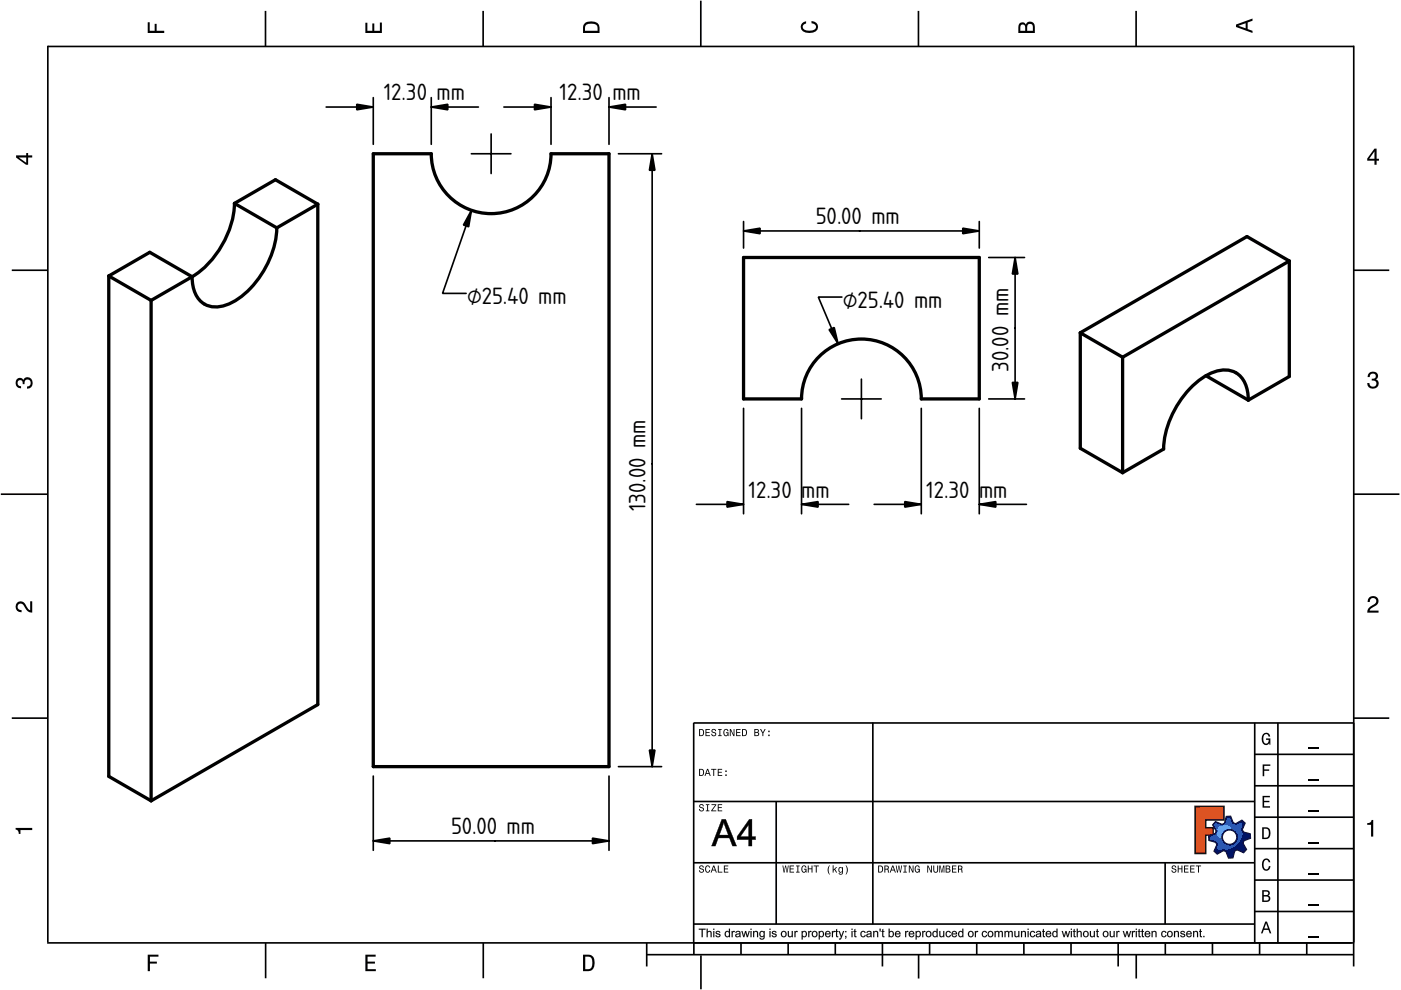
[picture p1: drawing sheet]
<svg xmlns="http://www.w3.org/2000/svg" width="297mm" height="210mm" viewBox="0 0 297 210" stroke-linecap="round" stroke-linejoin="round" font-family="sans-serif">
<defs><g id="words">
<g font-size="4.7">
<text x="81.4" y="21.3">12.30</text>
<text x="92.6" y="21.3">mm</text>
<text x="118.7" y="21.3">12.30</text>
<text x="129.8" y="21.3">mm</text>
<text x="173" y="47.6">50.00 mm</text>
<text x="99" y="64.5">⌀25.40 mm</text>
<text x="178.7" y="65.3">⌀25.40 mm</text>
<text x="213.8" y="78.9" transform="rotate(-90 213.8 78.9)">30.00 mm</text>
<text x="158.7" y="105.5">12.30 mm</text>
<text x="196.4" y="105.5">12.30 mm</text>
<text x="136.9" y="108.4" transform="rotate(-90 136.9 108.4)">130.00 mm</text>
<text x="95.6" y="176.9">50.00 mm</text>
</g>
</g></defs>
<g fill="none" stroke="#000" stroke-width=".35">
<path d="M10.1 9.7v190.1M10.1 9.9h277M56.3 2.3v7.5M102.4 2.3v7.5M148.6 .1v9.8M194.7 2.3v7.5M240.9 2.3v7.5M287 9.7v195.2M2.5 57.3h7.5M287.1 57.3h7.4M.2 104.8h10M287 104.8h9.7"/>
<path d="M2.5 152.3h7.5M147 153.3h140.1M147.1 153.3v49.1M185.1 153.2v42.8M266 159.9h21M266 153.3v46.7M270.9 153.3v46.7M287.1 152.3h7.4M147 169.9h119M164.6 169.9v26M266 179.9h21M266 173.3h21"/>
<path d="M266 166.6h21M10 199.9h277.1M56.3 199.9v7.5M102.5 199.9v7.5M137.1 199.9v5M147 195.9h119M147 182.9h119M157.1 199.9v2.5M167.1 199.9v2.5M177.1 199.9v2.5M187.1 199.9v5M197.1 199.9v2.5"/>
<path d="M207.1 199.9v2.5M217.1 199.9v2.5M227.1 199.9v2.5M237.1 199.9v5M247 182.9v13M247.1 199.9v2.5M257.1 199.9v2.5M266 193.3h21M266 186.6h21M267.1 199.9v2.5M277.1 199.9v2.5M137.1 202.4h150"/>
<path d="M148.6 202.6v7.2M194.8 202.4v5.1M240.9 202.4v5.1"/>
</g>
<g fill="#000">
<path d="M31.3 4.7h.4v1.8h1.1v-1.4h.4v1.4h1.6v.5h-3.5z" fill-rule="evenodd"/>
<path d="M77.5 4.8h.4v1.7h1v-1.5h.5v1.5h1.1v-1.7h.5v2.2h-3.5z" fill-rule="evenodd"/>
<path d="M124.1 4.9a2.19 2.19 0 0 0-.5 2.1h3.5v-1.2a1.42 1.42 0 0 0-1.7-1.3zM124.3 5.2a2.14 2.14 0 0 1 2.3 .3l.1 1h-2.7l.1-1z" fill-rule="evenodd"/>
<path d="M170.1 4.9l.8-.4v.5a.7 .7 0 0 0-.7 .5 .7 .7 0 0 0 .3 .8 1.69 1.69 0 0 0 2.5-.6 .9 .9 0 0 0-.9-.8v-.5a1.24 1.24 0 0 1 1.3 1.1 1.24 1.24 0 0 1-1 1.4 2.22 2.22 0 0 1-2.5-.7l-.1-.5z" fill-rule="evenodd"/>
<path d="M216.1 5l-.2 .8v1.2h3.5v-1.3a.98 .98 0 0 0-.7-1.1 .98 .98 0 0 0-1.2 .6 .84 .84 0 0 0-1.4-.2zM216.4 5.3a.54 .54 0 0 1 .7-.1 .54 .54 0 0 1 .3 .6v.7h-1.1zM217.9 5.2a.62 .62 0 0 1 .7-.1 .62 .62 0 0 1 .4 .6v.8h-1.2z" fill-rule="evenodd"/>
<path d="M262.1 5.2v.5l3.5 1.3v-.5l-1.1-.3v-1.4l1.1-.4v-.5zM262.6 5.5l1.5-.6v1.1z" fill-rule="evenodd"/>
<path d="M3.4 32.9v.5l2.1 1.5h.5v-1.5h.8v-.5h-.8v-.5h-.4v.5zM4 33.4h1.6v1.1z" fill-rule="evenodd"/>
<path d="M291.4 31.5l-1.5 2.1v.5h1.5v.8h.5v-.8h.5v-.4h-.5v-2.2zM291.4 32.1v1.6h-1.1z" fill-rule="evenodd"/>
<path d="M3.6 80.4a.86 .86 0 0 1 1.4 .1 1.06 1.06 0 0 1 1.2-.5 1.06 1.06 0 0 1 .7 1.2 1.1 1.1 0 0 1-1.2 1.2v-.4a.71 .71 0 0 0 .8-1 .71 .71 0 0 0-1.3-.1v.6h-.4a.61 .61 0 0 0-.3-.8 .61 .61 0 0 0-.8 .2 .61 .61 0 0 0 .2 .8l.6 .2v.4a1.15 1.15 0 0 1-1.2-.6 1.15 1.15 0 0 1 .3-1.3z" fill-rule="evenodd"/>
<path d="M290.3 79.1a1.08 1.08 0 0 1 1.3-.2 1.08 1.08 0 0 1 .5 1.3l-.4 .2a1.06 1.06 0 0 1 .6 1.3 1.06 1.06 0 0 1-1.2 .7 1.1 1.1 0 0 1-1.2-1.2h.4a.71 .71 0 0 0 1 .8 .71 .71 0 0 0 .1-1.3h-.6v-.4a.61 .61 0 0 0 .8-.3 .61 .61 0 0 0-.2-.8 .61 .61 0 0 0-.8 .2l-.2 .5h-.4z" fill-rule="evenodd"/>
<path d="M3.6 127.8a1.22 1.22 0 0 1 2 .7l.4 .6 .4 .3v-1.9h.4v2.4a1.8 1.8 0 0 1-1.7-1.4 .71 .71 0 0 0-.9-.5 .71 .71 0 0 0-.5 .8 .71 .71 0 0 0 .9 .6v.4a1.18 1.18 0 0 1-1.2-.6 1.18 1.18 0 0 1 .2-1.4z" fill-rule="evenodd"/>
<path d="M290.3 126.7a1.18 1.18 0 0 1 1.9 .3 1.18 1.18 0 0 1-1 1.7l-.5 .3-.3 .5h1.9v.4h-2.4a1.8 1.8 0 0 1 1.4-1.7 .71 .71 0 0 0 .5-.9 .71 .71 0 0 0-.9-.5 .71 .71 0 0 0-.5 .8h-.4z" fill-rule="evenodd"/>
<path d="M148.2 154.6v1.5h.5a.77 .77 0 0 0 .6-.8 .77 .77 0 0 0-.6-.7zM148.4 154.8a.58 .58 0 0 1 .7 .5 .58 .58 0 0 1-.7 .6zM149.6 154.6v1.5h.9v-.2h-.7v-.5h.6v-.2h-.6v-.4h.7v-.2zM151 154.7a.53 .53 0 0 0 0 .6 .53 .53 0 0 0 .6 .2 .32 .32 0 0 1-.3 .5 .32 .32 0 0 1-.3-.4h-.2a.5 .5 0 0 0 .7 .5 .5 .5 0 0 0 .1-.8l-.4-.1a.28 .28 0 0 1-.1-.4 .28 .28 0 0 1 .4-.1 .28 .28 0 0 1 .1 .3h.2a.51 .51 0 0 0-.3-.4 .51 .51 0 0 0-.5 .1zM152.3 154.6v.2h.2v1.1h-.2v.2h.7v-.2h-.3v-1.1h.3v-.2zM153.5 154.7a.81 .81 0 0 0 .5 1.4l.3-.2 .2 .2v-.8h-.6v.1h.4l-.2 .5a.6 .6 0 0 1-.5-.6 .6 .6 0 0 1 .4-.6l.2 .3h.2l-.1-.3a.53 .53 0 0 0-.8 0zM154.7 154.6v1.5h.2v-1.3l.6 1.3h.2v-1.5h-.2v1.2l-.5-1.2zM156.1 154.6v1.5h.9v-.2h-.7v-.5h.6v-.2h-.6v-.4h.7v-.2zM157.3 154.6v1.5h.5a.77 .77 0 0 0 .6-.8 .77 .77 0 0 0-.6-.7zM157.5 154.8a.58 .58 0 0 1 .7 .5 .58 .58 0 0 1-.7 .6zM159.9 154.6v1.5h.6a.42 .42 0 0 0 .5-.3 .42 .42 0 0 0-.3-.5l.2-.2-.1-.4zM160.1 154.8h.3a.23 .23 0 0 1 .3 .2 .23 .23 0 0 1-.3 .2h-.3zM160.1 155.4h.4a.26 .26 0 0 1 .3 .2 .26 .26 0 0 1-.3 .3h-.4zM161.1 154.6l.5 .9v.6h.2v-.6l.5-.9h-.2l-.4 .7-.3-.7zM162.9 155.8v.3h.3v-.3zM162.9 154.9v.3h.3v-.3z" fill-rule="evenodd"/>
<path d="M267.8 155.7a.85 .85 0 0 1 .9-.3 .85 .85 0 0 1 .6 .8h-.3l-.1-.3a.49 .49 0 0 0-.4-.3 .49 .49 0 0 0-.5 .3 1.2 1.2 0 0 0 .4 1.8 .66 .66 0 0 0 .6-.8h-.6v-.3h.9v1.3h-.1l-.1-.3-.3 .3a.85 .85 0 0 1-1.2-.7v-1.1z" fill-rule="evenodd"/>
<path d="M3.3 175.5h3.5v.5h-2.5v.8h-.3a.77 .77 0 0 0-.7-.9z" fill-rule="evenodd"/>
<path d="M148.4 170.6a.53 .53 0 0 0 0 .6 .53 .53 0 0 0 .6 .2 .32 .32 0 0 1-.3 .5 .32 .32 0 0 1-.3-.4h-.2a.5 .5 0 0 0 .7 .6 .5 .5 0 0 0 .1-.9l-.4-.1a.28 .28 0 0 1-.1-.4 .28 .28 0 0 1 .4-.1 .28 .28 0 0 1 .1 .4h.2a.51 .51 0 0 0-.3-.5 .51 .51 0 0 0-.5 .1zM149.7 170.5v.2h.2v1.1h-.2v.2h.7v-.2h-.3v-1.1h.3v-.2zM150.8 170.5v.2h.8l-.8 1.3h1.1v-.2h-.9l.9-1.3zM152.2 170.5v1.5h.9v-.2h-.7v-.5h.6v-.2h-.6v-.4h.7v-.2z" fill-rule="evenodd"/>
<path d="M148.2 163v1.5h.5a.77 .77 0 0 0 .6-.7 .77 .77 0 0 0-.6-.8zM148.4 163.2a.57 .57 0 0 1 .7 .6 .57 .57 0 0 1-.7 .5zM149.9 163l-.5 1.5h.2l.1-.4h.6l.2 .4h.2l-.6-1.5zM150 163.2l.3 .7h-.5zM150.8 163v.2h.4v1.3h.2v-1.3h.5v-.2zM152.2 163v1.5h.9v-.2h-.7v-.5h.6v-.2h-.6v-.4h.7v-.2zM153.8 164.2v.3h.3v-.3zM153.8 163.4v.3h.3v-.3z" fill-rule="evenodd"/>
<path d="M253.4 171h6.1v2.8h-3.9v1.7h1.6v1.5h-1.6v4h-2.2z" fill-rule="evenodd"/>
<path d="M257.7 174.3l-.5 .6 .7 1.3-.2 .6-1.4 .5v.9l1.5 .4 .3 .5-.7 1.4 .7 .5 1.3-.7 .6 .2 .5 1.4 .9-.1 .3-1.4 .6-.3 1.4 .6 .5-.6-.7-1.3 .2-.6 1.4-.5-.1-.9-1.4-.4-.3-.5 .6-1.4-.6-.6-1.3 .8-.6-.2-.5-1.4h-.9l-.4 1.5-.5 .2zM259.1 177.5a1.6 1.6 0 0 1 3.2 0 1.6 1.6 0 0 1-3.2 0z" fill-rule="evenodd"/>
<path d="M267.7 168.7h1.5v.3h-1.2v.8h1.1v.3h-1.1v.8h1.3v.3h-1.6z" fill-rule="evenodd"/>
<path d="M267.7 162.1h1.6v.3h-1.3v.7h1.1v.3h-1.1v1.2h-.3z" fill-rule="evenodd"/>
<path d="M267.6 175.4v2.5h.8a1.37 1.37 0 0 0 .7-2.2 1.56 1.56 0 0 0-1.5-.3zM267.9 175.7a.98 .98 0 0 1 1.2 .7 .98 .98 0 0 1-.7 1.2h-.5z" fill-rule="evenodd"/>
<path d="M289.9 174.5a.77 .77 0 0 0 .9-.6h.4v3.5h-.5v-2.5h-.8z" fill-rule="evenodd"/>
<path d="M148.4 183.6a.53 .53 0 0 0 0 .6 .53 .53 0 0 0 .6 .2 .32 .32 0 0 1-.3 .5 .32 .32 0 0 1-.3-.4h-.2a.5 .5 0 0 0 .7 .6 .5 .5 0 0 0 .1-.9l-.4-.1a.28 .28 0 0 1-.1-.4 .28 .28 0 0 1 .4-.1 .28 .28 0 0 1 .1 .4h.2a.51 .51 0 0 0-.3-.5 .51 .51 0 0 0-.5 .1zM149.6 183.7l-.1 .2a.67 .67 0 0 0 .1 .9 .67 .67 0 0 0 .8 .1l.2-.4h-.2l-.2 .3a.6 .6 0 0 1-.5-.5 .6 .6 0 0 1 .4-.6l.3 .3h.2l-.2-.4a.5 .5 0 0 0-.8 .1zM151.2 183.5l-.5 1.5h.2l.1-.4h.6l.2 .4h.2l-.6-1.5zM151.3 183.7l.3 .7h-.5zM152.2 183.5v1.5h1v-.2h-.8v-1.3zM153.5 183.5v1.5h.9v-.2h-.7v-.5h.6v-.2h-.6v-.4h.7v-.2z" fill-rule="evenodd"/>
<path d="M165.9 183.5l.3 1.5h.1l.3-1.3 .2 1.3h.2l.2-1.5h-.1l-.2 1.3-.2-1.3h-.2l-.2 1.3-.2-1.3zM167.4 183.5v1.5h1v-.2h-.8v-.5h.7v-.2h-.7v-.4h.7v-.2zM168.8 183.5v.2h.3v1.1h-.3v.2h.7v-.2h-.2v-1.1h.2v-.2zM170.1 183.7a.82 .82 0 0 0 .5 1.3l.3-.2 .1 .2v-.8h-.5v.2h.3l-.2 .4a.6 .6 0 0 1-.5-.5 .6 .6 0 0 1 .5-.6l.2 .3h.2l-.2-.4a.53 .53 0 0 0-.7 .1zM171.3 183.5v1.5h.2v-.7h.6v.7h.2v-1.5h-.2v.6h-.6v-.6zM172.5 183.5v.2h.5v1.3h.2v-1.3h.4v-.2zM175.8 183.5a1.35 1.35 0 0 0 .2 1.9 1.84 1.84 0 0 1 0-1.9zM176.5 183.5v1.5h.2v-.4l.2-.2 .4 .6h.2l-.4-.7 .4-.5h-.2l-.6 .6v-.9zM177.9 184a.59 .59 0 0 0-.2 .7 .59 .59 0 0 0 .7 .3l.1-.2a.31 .31 0 0 1-.1 .5 .31 .31 0 0 1-.4-.2h-.2a.47 .47 0 0 0 .5 .4 .47 .47 0 0 0 .4-.5v-1.2h-.2v.2l-.3-.2zM178 184.1l.1-.1a.42 .42 0 0 1 .4 .4 .42 .42 0 0 1-.4 .5l-.1-.3zM179.3 183.5a1.85 1.85 0 0 1 0 1.9 1.22 1.22 0 0 0 0-1.9z" fill-rule="evenodd"/>
<path d="M186.2 183.5v1.5h.5a.77 .77 0 0 0 .6-.7 .77 .77 0 0 0-.6-.8zM186.4 183.7a.58 .58 0 0 1 .6 .6 .58 .58 0 0 1-.6 .5zM187.5 183.5v1.5h.2v-.6a.45 .45 0 0 1 .5 .1 .45 .45 0 0 1 .1 .5h.2l-.2-.7a.42 .42 0 0 0 .1-.5 .42 .42 0 0 0-.4-.3zM187.7 183.7h.2a.26 .26 0 0 1 .4 .3 .26 .26 0 0 1-.4 .2h-.2zM189.2 183.5l-.6 1.5h.2l.2-.4h.6l.1 .4h.2l-.5-1.5zM189.3 183.7l.2 .7h-.4zM189.9 183.5l.3 1.5h.2l.2-1.3 .2 1.3h.2l.3-1.5h-.2l-.2 1.3-.2-1.3h-.2l-.2 1.3-.2-1.3zM191.5 183.5v.2h.3v1.1h-.3v.2h.8v-.2h-.3v-1.1h.3v-.2zM192.7 183.5v1.5h.2v-1.2l.5 1.2h.3v-1.5h-.2v1.2l-.6-1.2zM194.1 183.7a.81 .81 0 0 0 .5 1.3l.3-.2 .1 .2v-.8h-.5v.2h.3l-.2 .4a.6 .6 0 0 1-.5-.5 .6 .6 0 0 1 .5-.6l.2 .3h.2l-.2-.4a.53 .53 0 0 0-.7 .1zM196.6 183.5v1.5h.2v-1.2l.6 1.2h.2v-1.5h-.2v1.2l-.6-1.2zM197.9 183.5v.9a.52 .52 0 0 0 .5 .6 .52 .52 0 0 0 .5-.6v-.9h-.2v.9a.33 .33 0 0 1-.3 .5 .33 .33 0 0 1-.3-.5v-.9zM199.2 183.5v1.5h.1v-1.4l.3 1.4h.2l.3-1.4v1.4h.1v-1.5h-.2l-.3 1.3-.3-1.3zM200.5 183.5v1.5h.6a.42 .42 0 0 0 .4-.3 .42 .42 0 0 0-.2-.5l.2-.2-.1-.4zM200.7 183.7h.3a.23 .23 0 0 1 .3 .2 .23 .23 0 0 1-.3 .2h-.3zM200.7 184.3h.3a.26 .26 0 0 1 .3 .3 .26 .26 0 0 1-.3 .2h-.3zM201.8 183.5v1.5h1v-.2h-.8v-.5h.7v-.2h-.7v-.4h.8v-.2zM203.1 183.5v1.5h.2v-.6a.45 .45 0 0 1 .5 .1 .45 .45 0 0 1 .1 .5h.2l-.2-.7a.42 .42 0 0 0 .1-.5 .42 .42 0 0 0-.4-.3zM203.3 183.7h.3a.26 .26 0 0 1 .3 .3 .26 .26 0 0 1-.4 .2h-.2z" fill-rule="evenodd"/>
<path d="M248.5 183.6a.53 .53 0 0 0 0 .6 .53 .53 0 0 0 .6 .2 .32 .32 0 0 1-.2 .5 .32 .32 0 0 1-.3-.4h-.2a.5 .5 0 0 0 .6 .6 .5 .5 0 0 0 .2-.9l-.4-.1a.28 .28 0 0 1-.1-.4 .28 .28 0 0 1 .3-.1 .28 .28 0 0 1 .2 .4h.2a.51 .51 0 0 0-.3-.5 .51 .51 0 0 0-.6 .1zM249.7 183.5v1.5h.2v-.7h.6v.7h.2v-1.5h-.2v.6h-.6v-.6zM251 183.5v1.5h1v-.2h-.8v-.5h.7v-.2h-.7v-.4h.8v-.2zM252.3 183.5v1.5h1v-.2h-.8v-.5h.7v-.2h-.7v-.4h.8v-.2zM253.5 183.5v.2h.5v1.3h.2v-1.3h.5v-.2z" fill-rule="evenodd"/>
<path d="M268.3 195.4l-1 2.5h.4l.2-.7h1l.3 .7h.3l-.9-2.5zM268.4 195.8l.4 1.1h-.7z" fill-rule="evenodd"/>
<path d="M267.6 188.7v2.5h1a.7 .7 0 0 0 .7-.5 .7 .7 0 0 0-.4-.8 .61 .61 0 0 0 .3-.8 .61 .61 0 0 0-.7-.4zM267.9 189h.6a.38 .38 0 0 1 .4 .4 .38 .38 0 0 1-.5 .4h-.5zM267.9 190.1h.6a.44 .44 0 0 1 .5 .4 .44 .44 0 0 1-.5 .4h-.6z" fill-rule="evenodd"/>
<path d="M267.8 182.3a.85 .85 0 0 1 .9-.3 .85 .85 0 0 1 .6 .8h-.3l-.1-.2a.47 .47 0 0 0-.4-.3 .47 .47 0 0 0-.4 .3 1.21 1.21 0 0 0 .4 1.7 .64 .64 0 0 0 .5-.7h.4a.89 .89 0 0 1-.8 1 .89 .89 0 0 1-1-.7v-1.1z" fill-rule="evenodd"/>
<path d="M31.3 202.4h2.3v.4h-1.8v1.1h1.5v.4h-1.5v1.6h-.5z" fill-rule="evenodd"/>
<path d="M77.5 202.4h2.1v.4h-1.7v1.1h1.6v.4h-1.6v1.2h1.8v.4h-2.2z" fill-rule="evenodd"/>
<path d="M123.6 202.4v3.5h1.2a1.42 1.42 0 0 0 1.3-1.7 1.38 1.38 0 0 0-1.3-1.8zM124.1 202.8l1 .1a1.89 1.89 0 0 1 0 2.5l-1 .1z" fill-rule="evenodd"/>
</g>
<path d="M277.3 158.6h2.2M277.3 178.6h2.2M277.3 172h2.2M277.3 165.3h2.2M277.3 198.6h2.2M277.3 192h2.2M277.3 185.3h2.2" fill="none" stroke="#000" stroke-width=".25"/>
<g fill="#000">
<path d="M153 173.7h.9l2.3 5.7h-.9l-.6-1.7h-2.4l-.6 1.7h-.9zM153 173.7l-2.1 5.7h.8l.6-1.8h2.4l.6 1.8h.9l-2.3-5.7zM153.4 174.3l-.1 .8-.8 2h1.9zM153.4 174.3l1.1 2.8h-2.1zM158.8 173.7h.7l-.1 3.7 .8-.1v.8l-.8-.1 .1 1.4h-.8v-1.4l-2.5 .1v-.7zM158.9 173.7l-2.6 3.7v.6h2.5l-.1 1.4h.7v-1.4h.8v-.6h-.8v-3.7zM158.7 174.8l-1.7 2.6h1.7zM158.8 174.7v2.7h-1.9z"/>
<path d="M153 173.7h.9l2.3 5.7h-.9l-.6-1.7h-2.4l-.6 1.7h-.8zM153.4 174.3l-.9 2.8h1.9zM158.9 173.7h.5v3.7h.8v.6h-.8v1.4h-.7v-1.4h-2.4v-.6zM158.7 174.8l-1.7 2.6h1.7z"/>
<path d="M148.2 196.9h1.4v.2h-.6v1.6h-.3l.1-1.6h-.6zM148.2 196.9v.2h.6v1.6h.2v-1.6h.6v-.2zM149.8 196.9h.3l-.1 .6a.47 .47 0 0 1 .6-.1 .47 .47 0 0 1 .3 .5v.8h-.3v-.8a.3 .3 0 0 0-.3-.3 .3 .3 0 0 0-.2 .4v.7h-.3zM149.8 196.9v1.8h.2v-.7a.33 .33 0 0 1 .3-.4 .33 .33 0 0 1 .4 .3v.8h.2v-.8a.45 .45 0 0 0-.3-.5 .45 .45 0 0 0-.6 .2v-.7zM151.2 196.9h.3v.3h-.3zM151.2 196.9v.3h.2v-.3zM151.2 197.4h.3v1.3h-.3zM151.2 197.4v1.3h.2v-1.3zM151.8 197.5l.2-.1a.47 .47 0 0 1 .7 .3l-.2 .1a.26 .26 0 0 0-.3-.3 .26 .26 0 0 0-.2 .3l.2 .1a.46 .46 0 0 1 .6 .6 .46 .46 0 0 1-.8 .2l-.3-.4h.2a.33 .33 0 0 0 .3 .2 .33 .33 0 0 0 .3-.2v-.1a.53 .53 0 0 1-.6-.1 .53 .53 0 0 1-.1-.6zM151.8 197.5a.39 .39 0 0 0 0 .5 .39 .39 0 0 0 .5 .1l.2 .2a.32 .32 0 0 1-.3 .3 .32 .32 0 0 1-.3-.3h-.2a.53 .53 0 0 0 .6 .4 .53 .53 0 0 0 .4-.5l-.8-.4a.29 .29 0 0 1 .3-.3 .29 .29 0 0 1 .3 .3l.2-.1a.55 .55 0 0 0-.9-.2zM153.8 197.5a.47 .47 0 0 1 .8 0l-.1-.6h.3v1.8h-.2v-.2a.63 .63 0 0 1-.9-.1 .63 .63 0 0 1 .1-.9zM153.8 197.6a.6 .6 0 0 0-.1 .8 .6 .6 0 0 0 .9 .1v.2h.2v-1.8h-.2v.7a.47 .47 0 0 0-.8 0zM154 197.7l-.1 .6 .2 .2a.43 .43 0 0 0 .5-.5 .43 .43 0 0 0-.6-.3zM154 197.7l.1-.1a.48 .48 0 0 1 .5 .4 .48 .48 0 0 1-.5 .5l-.2-.2zM155.1 197.4h.2v.2l.2-.2h.3v.3l-.4 .1v.9h-.3zM155.1 197.4v1.3h.2v-.7a.29 .29 0 0 1 .1-.3 .29 .29 0 0 1 .3-.1l.1-.2h-.3l-.2 .2v-.2zM156 197.5a.55 .55 0 0 1 .6-.2 .55 .55 0 0 1 .4 .6l.1 .8h-.3v-.2a.45 .45 0 0 1-.7 .2 .45 .45 0 0 1 .1-.7l.6-.1a.32 .32 0 0 0-.3-.3 .32 .32 0 0 0-.4 .2h-.2zM156 197.6l-.1 .2h.2a.35 .35 0 0 1 .6-.2l.1 .3-.6 .1a.4 .4 0 0 0-.3 .6 .4 .4 0 0 0 .7 .1l.2-.2v.2h.3l-.1-1a.6 .6 0 0 0-1-.1zM156.2 198.2h-.1a.29 .29 0 0 0 .3 .4 .29 .29 0 0 0 .3-.3l.1-.3zM156.2 198.2l.6-.2a.35 .35 0 0 1-.2 .5 .35 .35 0 0 1-.5-.3zM157.2 197.4h.2l.3 1 .3-1h.2l.3 1 .2-1h.3l-.4 1.3h-.3l-.2-1-.3 1h-.2zM157.2 197.4l.4 1.3h.2l.3-1 .2 1h.3l.4-1.3h-.2l-.3 1-.3-1h-.2l-.3 1-.3-1zM159.1 196.9h.3v.3h-.3zM159.1 196.9v.3h.2v-.3zM159.1 197.4h.3v1.3h-.3zM159.1 197.4v1.3h.2v-1.3zM159.7 197.4h.2v.2a.47 .47 0 0 1 .5-.2 .47 .47 0 0 1 .3 .5v.8h-.2v-.8a.29 .29 0 0 0-.2-.3 .29 .29 0 0 0-.4 .2v.9h-.2zM159.7 197.4v1.3h.2v-.9a.31 .31 0 0 1 .4-.3 .31 .31 0 0 1 .2 .4v.8h.2v-1a.46 .46 0 0 0-.4-.3 .46 .46 0 0 0-.4 .2v-.2zM161.1 197.6l.4-.2 .4 .2v-.2h.2v1.1a.58 .58 0 0 1-.4 .7 .58 .58 0 0 1-.7-.4h.2a.34 .34 0 0 0 .4 .2 .34 .34 0 0 0 .3-.2v-.3a.63 .63 0 0 1-.9-.1 .63 .63 0 0 1 .1-.8zM161.1 197.6a.6 .6 0 0 0 0 .8 .6 .6 0 0 0 .8 .1 .4 .4 0 0 1-.1 .5 .4 .4 0 0 1-.5 0l-.3-.2a.56 .56 0 0 0 .7 .4 .56 .56 0 0 0 .4-.7v-1.1h-.2v.2l-.4-.2zM161.3 197.7v.7a.4 .4 0 0 0 .6-.4 .4 .4 0 0 0-.6-.3zM161.3 197.7a.42 .42 0 0 1 .6 .3 .42 .42 0 0 1-.6 .4zM163.1 196.9h.3v.3h-.3zM163.1 196.9v.3h.3v-.3zM163.1 197.4h.3v1.3h-.3zM163.1 197.4v1.3h.3v-1.3zM163.7 197.5l.2-.1a.47 .47 0 0 1 .7 .3l-.2 .1a.26 .26 0 0 0-.3-.3 .26 .26 0 0 0-.2 .3l.3 .1a.46 .46 0 0 1 .5 .6 .46 .46 0 0 1-.8 .2l-.3-.4h.2a.33 .33 0 0 0 .3 .2 .33 .33 0 0 0 .3-.2v-.1a.53 .53 0 0 1-.6-.1 .53 .53 0 0 1-.1-.6zM163.7 197.5a.39 .39 0 0 0 0 .5 .39 .39 0 0 0 .5 .1l.3 .2a.32 .32 0 0 1-.4 .3 .32 .32 0 0 1-.3-.3h-.2a.53 .53 0 0 0 .6 .4 .53 .53 0 0 0 .5-.5l-.8-.4a.29 .29 0 0 1 .2-.3 .29 .29 0 0 1 .3 .3l.2-.1a.55 .55 0 0 0-.9-.2zM165.5 198a.7 .7 0 0 1 1.4 0 .7 .7 0 0 1-1.4 0zM165.6 198a.65 .65 0 0 0 1.3 0 .65 .65 0 0 0-1.3 0zM165.9 197.7a.45 .45 0 0 0-.1 .6 .45 .45 0 0 0 .6 .1 .45 .45 0 0 0 .1-.6 .45 .45 0 0 0-.6-.1zM165.9 197.7a.45 .45 0 0 1 .7 .3 .45 .45 0 0 1-.7 .4l-.1-.4zM167 197.4h.3v.9a.31 .31 0 0 0 .4 .2 .31 .31 0 0 0 .2-.4v-.7h.2v1.3h-.2v-.2a.47 .47 0 0 1-.5 .2 .47 .47 0 0 1-.4-.3zM167 197.4l.1 .8a.45 .45 0 0 0 .3 .5 .45 .45 0 0 0 .5-.2v.2h.2v-1.3h-.2v.7a.34 .34 0 0 1-.3 .5 .34 .34 0 0 1-.4-.5l.1-.7zM168.4 197.4h.3l-.1 .2 .2-.2h.4l-.1 .3-.4 .1v.9h-.3zM168.4 197.4v1.3h.3l-.1-.7a.29 .29 0 0 1 .1-.3 .29 .29 0 0 1 .4-.1v-.2h-.3l-.2 .2v-.2zM170 197.4h.2v.2a.48 .48 0 0 1 .4-.2 .48 .48 0 0 1 .4 .3 .62 .62 0 0 1 0 .8 .62 .62 0 0 1-.8 .1v.6h-.2zM170 197.4v1.8h.2v-.7a.58 .58 0 0 0 .9-.4 .58 .58 0 0 0-.9-.5v-.2zM170.3 197.7l-.1 .6 .2 .2a.46 .46 0 0 0 .5-.5 .46 .46 0 0 0-.5-.4zM170.3 197.7l.1-.1a.45 .45 0 0 1 .5 .5 .45 .45 0 0 1-.6 .3l-.1-.3zM171.4 197.4h.2v.2l.2-.2h.3l-.1 .3-.4 .1v.9h-.2zM171.4 197.4v1.3h.2v-.7a.29 .29 0 0 1 0-.3 .29 .29 0 0 1 .4-.1l.1-.2h-.3l-.2 .2v-.2zM172.1 198a.67 .67 0 0 1 1.3 0 .67 .67 0 0 1-1.3 0zM172.1 198a.65 .65 0 0 0 1.3 0 .65 .65 0 0 0-1.3 0zM172.5 197.7a.45 .45 0 0 0-.1 .6 .45 .45 0 0 0 .6 .1 .45 .45 0 0 0 .1-.6 .45 .45 0 0 0-.6-.1zM172.4 197.7a.45 .45 0 0 1 .7 .3 .45 .45 0 0 1-.7 .4l-.1-.4zM173.6 197.4h.2v.2a.48 .48 0 0 1 .5-.2 .48 .48 0 0 1 .4 .3 .62 .62 0 0 1-.1 .8 .62 .62 0 0 1-.8 .1v.6h-.2zM173.6 197.4v1.8h.2v-.7a.58 .58 0 0 0 .9-.4 .58 .58 0 0 0-.9-.5v-.2zM173.9 197.7l-.1 .6 .2 .2a.46 .46 0 0 0 .5-.5 .46 .46 0 0 0-.5-.4zM173.9 197.7l.1-.1a.45 .45 0 0 1 .5 .5 .45 .45 0 0 1-.6 .3l-.1-.3zM175.1 197.5a.61 .61 0 0 1 .7-.1 .61 .61 0 0 1 .3 .7h-.9a.37 .37 0 0 0 .2 .4 .37 .37 0 0 0 .5-.2h.2a.67 .67 0 0 1-1 .3 .67 .67 0 0 1 0-1.1zM175.1 197.6a.65 .65 0 0 0 0 1 .65 .65 0 0 0 1-.3h-.2a.38 .38 0 0 1-.5 .2 .38 .38 0 0 1-.3-.4h1a.59 .59 0 0 0-.3-.6 .59 .59 0 0 0-.7 .1zM175.3 197.7l-.1 .2h.7l-.2-.3zM175.3 197.6h.4l.2 .3h-.8zM176.4 197.4h.2v.2l.2-.2h.3l-.1 .3-.4 .1v.9h-.2zM176.4 197.4v1.3h.2v-.7a.29 .29 0 0 1 .1-.3 .29 .29 0 0 1 .3-.1l.1-.2h-.3l-.2 .2v-.2zM177.2 197.1l.3-.2v.5h.2v.2h-.2v.8l.2 .1v.2a.34 .34 0 0 1-.3 0 .34 .34 0 0 1-.2-.4l.1-.7h-.2v-.2h.2zM177.3 197.1v.3h-.2v.2h.2v.7a.31 .31 0 0 0 .1 .4 .31 .31 0 0 0 .3 0l-.2-.4v-.7h.2v-.2h-.2v-.5zM177.8 197.4h.2l.4 1 .3-1h.3l-.6 1.5-.3 .3h-.2v-.2h.2l.2-.3zM177.8 197.4l.5 1.3-.2 .3h-.2v.2a.44 .44 0 0 0 .6-.5l.5-1.3h-.2l-.4 1.1-.4-1.1zM179.2 197.4h.3v.3h-.3zM179.2 197.4v.2h.2v-.2zM179.2 198.4h.3l-.1 .4-.2 .3 .1-.4h-.1zM179.2 198.4v.3h.1l-.1 .3 .2-.6zM180.5 196.9h.3v.3h-.3zM180.5 196.9v.3h.3v-.3zM180.5 197.4h.3v1.3h-.3zM180.5 197.4v1.3h.3v-1.3zM181.1 197.1l.3-.2-.1 .5h.3v.2h-.3l.1 .8 .2 .1v.2a.34 .34 0 0 1-.4 0 .34 .34 0 0 1-.1-.4v-.7h-.1v-.2h.1zM181.1 197.1v.3h-.1v.2h.1v.7a.31 .31 0 0 0 .1 .4 .31 .31 0 0 0 .4 0l-.3-.4v-.7h.3v-.2h-.3v-.5zM182.6 197.5a.56 .56 0 0 1 .5-.1 .56 .56 0 0 1 .4 .4h-.2a.32 .32 0 0 0-.3-.2 .32 .32 0 0 0-.3 .2v.5a.32 .32 0 0 0 .3 .2 .32 .32 0 0 0 .3-.3h.2a.57 .57 0 0 1-.5 .5 .57 .57 0 0 1-.6-.4zM182.6 197.6a.62 .62 0 0 0 0 1 .62 .62 0 0 0 .9-.4h-.2a.34 .34 0 0 1-.3 .4 .34 .34 0 0 1-.3-.3v-.5a.33 .33 0 0 1 .3-.3 .33 .33 0 0 1 .3 .3h.2a.55 .55 0 0 0-.9-.2zM183.8 197.5a.55 .55 0 0 1 .6-.2 .55 .55 0 0 1 .4 .6l.1 .8h-.3v-.2a.45 .45 0 0 1-.8 .2 .45 .45 0 0 1 .2-.7l.6-.1a.32 .32 0 0 0-.3-.3 .32 .32 0 0 0-.4 .2h-.2zM183.8 197.6l-.1 .2h.2a.35 .35 0 0 1 .6-.2l.1 .3-.6 .1a.4 .4 0 0 0-.3 .6 .4 .4 0 0 0 .6 .1l.3-.2v.2h.3l-.1-1a.6 .6 0 0 0-1-.1zM184 198.2h-.1a.29 .29 0 0 0 .3 .4 .29 .29 0 0 0 .3-.3l.1-.3zM184 198.2l.6-.2a.35 .35 0 0 1-.2 .5 .35 .35 0 0 1-.5-.3zM185.1 197.4h.2v.2a.47 .47 0 0 1 .6-.2 .47 .47 0 0 1 .3 .5v.8h-.2v-.8a.29 .29 0 0 0-.3-.3 .29 .29 0 0 0-.3 .2v.9h-.3zM185.1 197.4v1.3h.3v-.9a.31 .31 0 0 1 .3-.3 .31 .31 0 0 1 .3 .4v.8h.2v-1a.46 .46 0 0 0-.4-.3 .46 .46 0 0 0-.5 .2v-.2zM186.5 196.9h.2v.7h-.2zM186.5 196.9v.6h.2v-.6zM187 197.1l.3-.2v.5h.2v.2h-.2v.8l.2 .1v.2a.34 .34 0 0 1-.4 0 .34 .34 0 0 1-.1-.4l.1-.7h-.2v-.2h.2zM187.1 197.1v.3h-.2v.2h.2v.7a.31 .31 0 0 0 .1 .4 .31 .31 0 0 0 .3 0l-.2-.4v-.7h.2v-.2h-.2v-.5zM188.4 196.9h.2v.6a.61 .61 0 0 1 1 .6 .61 .61 0 0 1-1 .4v.2h-.2zM188.4 196.9v1.8h.2v-.2a.57 .57 0 0 0 .8-.1 .57 .57 0 0 0 0-.7 .57 .57 0 0 0-.8-.1v-.7zM188.7 197.7a.43 .43 0 0 0-.1 .6 .43 .43 0 0 0 .6 .1v-.7l-.2-.1zM188.7 197.7a.42 .42 0 0 1 .6 .4 .42 .42 0 0 1-.6 .3zM189.9 197.5a.61 .61 0 0 1 .7-.1 .61 .61 0 0 1 .3 .7h-.9a.37 .37 0 0 0 .3 .4 .37 .37 0 0 0 .4-.2h.2a.67 .67 0 0 1-1 .3 .67 .67 0 0 1 0-1.1zM189.9 197.6a.65 .65 0 0 0 0 1 .65 .65 0 0 0 1-.3h-.2a.38 .38 0 0 1-.5 .2 .38 .38 0 0 1-.2-.4h.9a.59 .59 0 0 0-.3-.6 .59 .59 0 0 0-.7 .1zM190.1 197.7l-.1 .2h.7l-.2-.3zM190.1 197.6h.4l.2 .3h-.7zM191.9 197.4h.2v.2l.2-.2h.3l-.1 .3-.3 .1-.1 .9h-.2zM191.9 197.4v1.3h.2v-.7a.29 .29 0 0 1 .1-.3 .29 .29 0 0 1 .3-.1l.1-.2h-.3l-.2 .2v-.2zM192.8 197.5a.61 .61 0 0 1 .8-.1 .61 .61 0 0 1 .3 .7h-1a.37 .37 0 0 0 .3 .4 .37 .37 0 0 0 .4-.2h.3a.67 .67 0 0 1-1.1 .3 .67 .67 0 0 1 0-1.1zM192.8 197.6a.65 .65 0 0 0 .1 1 .65 .65 0 0 0 .9-.3h-.2a.38 .38 0 0 1-.4 .2 .38 .38 0 0 1-.3-.4h.9a.59 .59 0 0 0-.3-.6 .59 .59 0 0 0-.7 .1zM193 197.7l-.1 .2h.7l-.2-.3zM193 197.6h.4l.2 .3h-.7zM194.1 197.4h.2v.2a.48 .48 0 0 1 .5-.2 .48 .48 0 0 1 .4 .3 .62 .62 0 0 1 0 .8 .62 .62 0 0 1-.9 .1l.1 .6h-.3zM194.1 197.4v1.8h.3l-.1-.7a.58 .58 0 0 0 1-.4 .58 .58 0 0 0-1-.5v-.2zM194.4 197.7v.6l.1 .2a.46 .46 0 0 0 .5-.5 .46 .46 0 0 0-.4-.4zM194.4 197.7l.1-.1a.45 .45 0 0 1 .5 .5 .45 .45 0 0 1-.6 .3l-.1-.3zM195.5 197.4h.2v.2l.2-.2h.3v.3l-.4 .1v.9h-.3zM195.5 197.4v1.3h.2v-.7a.29 .29 0 0 1 .1-.3 .29 .29 0 0 1 .4-.1v-.2h-.3l-.2 .2v-.2zM196.3 198a.67 .67 0 0 1 1.3 0 .67 .67 0 0 1-1.3 0zM196.3 198a.65 .65 0 0 0 1.3 0 .65 .65 0 0 0-1.3 0zM196.6 197.7a.45 .45 0 0 0-.1 .6 .45 .45 0 0 0 .6 .1 .45 .45 0 0 0 .1-.6 .45 .45 0 0 0-.6-.1zM196.6 197.7a.45 .45 0 0 1 .7 .3 .45 .45 0 0 1-.7 .4l-.1-.4zM197.8 197.5a.47 .47 0 0 1 .8 0v-.6h.2v1.8h-.2v-.2a.63 .63 0 0 1-.9-.1 .63 .63 0 0 1 .1-.9zM197.8 197.6a.6 .6 0 0 0-.1 .8 .6 .6 0 0 0 .9 .1v.2h.2v-1.8h-.2v.7a.47 .47 0 0 0-.8 0zM198 197.7l-.1 .6 .2 .2a.43 .43 0 0 0 .5-.5 .43 .43 0 0 0-.6-.3zM198 197.7l.1-.1a.48 .48 0 0 1 .5 .4 .48 .48 0 0 1-.5 .5l-.2-.2zM199.1 197.4h.3v.9a.31 .31 0 0 0 .4 .2 .31 .31 0 0 0 .2-.4v-.7h.2v1.3h-.2v-.2a.47 .47 0 0 1-.5 .2 .47 .47 0 0 1-.3-.3zM199.1 197.4l.1 .8a.45 .45 0 0 0 .3 .5 .45 .45 0 0 0 .5-.2v.2h.2v-1.3h-.2v.7a.34 .34 0 0 1-.3 .5 .34 .34 0 0 1-.3-.5v-.7zM200.6 197.5a.56 .56 0 0 1 .6-.1 .56 .56 0 0 1 .4 .4h-.2a.32 .32 0 0 0-.3-.2 .32 .32 0 0 0-.3 .2l-.1 .5a.32 .32 0 0 0 .4 .2 .32 .32 0 0 0 .3-.3h.2a.57 .57 0 0 1-.5 .5 .57 .57 0 0 1-.6-.4zM200.7 197.6a.62 .62 0 0 0 0 1 .62 .62 0 0 0 .9-.4h-.2a.34 .34 0 0 1-.3 .4 .34 .34 0 0 1-.4-.3v-.5a.33 .33 0 0 1 .4-.3 .33 .33 0 0 1 .3 .3h.2a.55 .55 0 0 0-.9-.2zM201.9 197.5a.61 .61 0 0 1 .7-.1 .61 .61 0 0 1 .3 .7h-.9a.37 .37 0 0 0 .3 .4 .37 .37 0 0 0 .4-.2h.2a.67 .67 0 0 1-1 .3 .67 .67 0 0 1 0-1.1zM201.9 197.6a.65 .65 0 0 0 0 1 .65 .65 0 0 0 1-.3h-.2a.38 .38 0 0 1-.5 .2 .38 .38 0 0 1-.2-.4h.9a.59 .59 0 0 0-.3-.6 .59 .59 0 0 0-.7 .1zM202.1 197.7l-.1 .2h.7l-.2-.3zM202.1 197.6h.4l.2 .3h-.7zM203.3 197.5a.47 .47 0 0 1 .7 0v-.6h.3v1.8h-.3l.1-.2a.63 .63 0 0 1-.9-.1 .63 .63 0 0 1 .1-.9zM203.3 197.6a.6 .6 0 0 0-.1 .8 .6 .6 0 0 0 .9 .1l-.1 .2h.2v-1.8h-.2v.7a.47 .47 0 0 0-.7 0zM203.5 197.7l-.1 .6 .2 .2a.43 .43 0 0 0 .4-.5 .43 .43 0 0 0-.5-.3zM203.4 197.7l.2-.1a.48 .48 0 0 1 .5 .4 .48 .48 0 0 1-.5 .5l-.2-.2zM205.2 198a.67 .67 0 0 1 1.3 0 .67 .67 0 0 1-1.3 0zM205.2 198a.65 .65 0 0 0 1.3 0 .65 .65 0 0 0-1.3 0zM205.6 197.7a.45 .45 0 0 0-.1 .6 .45 .45 0 0 0 .6 .1 .45 .45 0 0 0 .1-.6 .45 .45 0 0 0-.6-.1zM205.5 197.7a.45 .45 0 0 1 .7 .3 .45 .45 0 0 1-.7 .4l-.1-.4zM206.7 197.4h.2v.2l.2-.2h.3l-.1 .3-.3 .1-.1 .9h-.2zM206.7 197.4v1.3h.2v-.7a.29 .29 0 0 1 .1-.3 .29 .29 0 0 1 .3-.1l.1-.2h-.3l-.2 .2v-.2zM208.3 197.5a.56 .56 0 0 1 .6-.1 .56 .56 0 0 1 .4 .4h-.2a.32 .32 0 0 0-.4-.2 .32 .32 0 0 0-.3 .2v.5a.32 .32 0 0 0 .4 .2 .32 .32 0 0 0 .3-.3h.2a.57 .57 0 0 1-.6 .5 .57 .57 0 0 1-.5-.4zM208.3 197.6a.62 .62 0 0 0 0 1 .62 .62 0 0 0 1-.4h-.2a.34 .34 0 0 1-.3 .4 .34 .34 0 0 1-.4-.3v-.5a.33 .33 0 0 1 .3-.3 .33 .33 0 0 1 .4 .3h.2a.55 .55 0 0 0-1-.2zM209.4 198a.67 .67 0 0 1 1.3 0 .67 .67 0 0 1-1.3 0zM209.4 198a.65 .65 0 0 0 1.3 0 .65 .65 0 0 0-1.3 0zM209.7 197.7a.45 .45 0 0 0-.1 .6 .45 .45 0 0 0 .7 .1 .45 .45 0 0 0 .1-.6 .45 .45 0 0 0-.7-.1zM209.7 197.7a.45 .45 0 0 1 .7 .3 .45 .45 0 0 1-.7 .4l-.1-.4zM210.9 197.4h.2v.2a.44 .44 0 0 1 .7 0 .43 .43 0 0 1 .5-.2 .43 .43 0 0 1 .3 .4v.9h-.2v-.8a.26 .26 0 0 0-.2-.3 .26 .26 0 0 0-.3 .2v.9h-.3v-.8a.29 .29 0 0 0-.3-.3 .29 .29 0 0 0-.2 .4v.7h-.2zM210.9 197.4v1.3h.2v-.7a.31 .31 0 0 1 .2-.4 .31 .31 0 0 1 .4 .3l-.1 .8h.3v-.9a.28 .28 0 0 1 .3-.3 .28 .28 0 0 1 .2 .4v.8h.2v-.9a.41 .41 0 0 0-.3-.4 .41 .41 0 0 0-.5 .2 .43 .43 0 0 0-.4-.2 .43 .43 0 0 0-.3 .2v-.2zM213 197.4h.2v.2a.44 .44 0 0 1 .7 0 .43 .43 0 0 1 .5-.2 .43 .43 0 0 1 .3 .4v.9h-.2v-.8a.26 .26 0 0 0-.2-.3 .26 .26 0 0 0-.3 .2v.9h-.3v-.8a.29 .29 0 0 0-.3-.3 .29 .29 0 0 0-.2 .4v.7h-.2zM213 197.4v1.3h.2v-.7a.31 .31 0 0 1 .2-.4 .31 .31 0 0 1 .4 .3l-.1 .8h.3v-.9a.28 .28 0 0 1 .3-.3 .28 .28 0 0 1 .2 .4v.8h.2v-.9a.41 .41 0 0 0-.3-.4 .41 .41 0 0 0-.5 .2 .43 .43 0 0 0-.4-.2 .43 .43 0 0 0-.3 .2v-.2zM215.1 197.4h.2v.9a.31 .31 0 0 0 .4 .2 .31 .31 0 0 0 .2-.4v-.7h.2v1.3h-.2v-.2a.47 .47 0 0 1-.4 .2 .47 .47 0 0 1-.4-.3zM215.1 197.4v.8a.45 .45 0 0 0 .3 .5 .45 .45 0 0 0 .5-.2v.2h.2v-1.3h-.2v.7a.34 .34 0 0 1-.3 .5 .34 .34 0 0 1-.3-.5v-.7zM216.5 197.4h.2v.2a.47 .47 0 0 1 .5-.2 .47 .47 0 0 1 .3 .5v.8h-.2v-.8a.29 .29 0 0 0-.2-.3 .29 .29 0 0 0-.4 .2v.9h-.2zM216.5 197.4v1.3h.2v-.9a.31 .31 0 0 1 .4-.3 .31 .31 0 0 1 .2 .4v.8h.2v-1a.46 .46 0 0 0-.4-.3 .46 .46 0 0 0-.4 .2v-.2zM217.9 196.9h.2v.3h-.2zM217.9 196.9v.3h.2v-.3zM217.9 197.4h.2v1.3h-.2zM217.9 197.4v1.3h.2v-1.3zM218.5 197.5a.56 .56 0 0 1 .6-.1 .56 .56 0 0 1 .4 .4h-.2a.32 .32 0 0 0-.4-.2 .32 .32 0 0 0-.3 .2v.5a.32 .32 0 0 0 .4 .2 .32 .32 0 0 0 .3-.3h.2a.57 .57 0 0 1-.6 .5 .57 .57 0 0 1-.5-.4zM218.5 197.6a.62 .62 0 0 0 0 1 .62 .62 0 0 0 1-.4h-.2a.34 .34 0 0 1-.3 .4 .34 .34 0 0 1-.4-.3v-.5a.33 .33 0 0 1 .3-.3 .33 .33 0 0 1 .3 .3h.3a.55 .55 0 0 0-1-.2zM219.7 197.5a.55 .55 0 0 1 .7-.2 .55 .55 0 0 1 .3 .6l.1 .8h-.2l-.1-.2a.45 .45 0 0 1-.7 .2 .45 .45 0 0 1 .1-.7l.6-.1a.32 .32 0 0 0-.3-.3 .32 .32 0 0 0-.4 .2h-.2zM219.7 197.6l-.1 .2h.2a.35 .35 0 0 1 .6-.2l.1 .3-.6 .1a.4 .4 0 0 0-.2 .6 .4 .4 0 0 0 .6 .1l.2-.2 .1 .2h.2l-.1-1a.6 .6 0 0 0-1-.1zM219.9 198.2a.29 .29 0 0 0 .2 .4 .29 .29 0 0 0 .4-.3v-.3zM219.9 198.2l.6-.2a.35 .35 0 0 1-.2 .5 .35 .35 0 0 1-.4-.3zM221.1 197.1l.2-.2v.5h.3v.2h-.3l.1 .8 .2 .1v.2a.34 .34 0 0 1-.4 0 .34 .34 0 0 1-.1-.4v-.7h-.2v-.2h.2zM221.1 197.1v.3h-.2v.2h.2v.7a.31 .31 0 0 0 .1 .4 .31 .31 0 0 0 .4 0l-.3-.4v-.7h.2v-.2h-.2v-.5zM221.9 197.5a.61 .61 0 0 1 .7-.1 .61 .61 0 0 1 .3 .7h-1a.37 .37 0 0 0 .3 .4 .37 .37 0 0 0 .5-.2h.2a.67 .67 0 0 1-1 .3 .67 .67 0 0 1 0-1.1zM221.9 197.6a.65 .65 0 0 0 0 1 .65 .65 0 0 0 1-.3h-.2a.38 .38 0 0 1-.5 .2 .38 .38 0 0 1-.3-.4h1a.59 .59 0 0 0-.3-.6 .59 .59 0 0 0-.7 .1zM222.1 197.7l-.2 .2h.8l-.2-.3zM222 197.6h.5l.2 .3h-.8zM223.2 197.5a.47 .47 0 0 1 .8 0v-.6h.2v1.8h-.2v-.2a.63 .63 0 0 1-.9-.1 .63 .63 0 0 1 .1-.9zM223.2 197.6a.6 .6 0 0 0 0 .8 .6 .6 0 0 0 .8 .1v.2h.2v-1.8h-.2v.7a.47 .47 0 0 0-.8 0zM223.4 197.7v.6l.1 .2a.43 .43 0 0 0 .5-.5 .43 .43 0 0 0-.6-.3zM223.4 197.7l.1-.1a.48 .48 0 0 1 .5 .4 .48 .48 0 0 1-.5 .5l-.2-.2zM225.1 197.4h.2l.3 1 .3-1h.2l.3 1 .3-1h.2l-.4 1.3h-.3l-.2-1-.3 1h-.2zM225.1 197.4l.4 1.3h.2l.3-1 .3 1h.2l.4-1.3h-.2l-.3 1-.3-1h-.2l-.3 1-.3-1zM227 196.9h.3v.3h-.3zM227 196.9v.3h.3v-.3zM227 197.4h.3v1.3h-.3zM227 197.4v1.3h.3v-1.3zM227.6 197.1l.3-.2v.5h.2v.2h-.2v.8l.2 .1v.2a.34 .34 0 0 1-.4 0 .34 .34 0 0 1-.1-.4v-.7h-.1v-.2h.1zM227.6 197.1v.3h-.1v.2h.1v.7a.31 .31 0 0 0 .1 .4 .31 .31 0 0 0 .4 0l-.3-.4v-.7h.3v-.2h-.3l.1-.5zM228.3 196.9h.2v.6a.47 .47 0 0 1 .6-.1 .47 .47 0 0 1 .3 .5v.8h-.3v-.8a.3 .3 0 0 0-.3-.3 .3 .3 0 0 0-.3 .4v.7h-.2zM228.3 196.9v1.8h.2v-.7a.33 .33 0 0 1 .3-.4 .33 .33 0 0 1 .3 .3v.8h.2v-.8a.45 .45 0 0 0-.3-.5 .45 .45 0 0 0-.5 .2v-.7zM229.6 198a.67 .67 0 0 1 1.3 0 .67 .67 0 0 1-1.3 0zM229.6 198a.65 .65 0 0 0 1.3 0 .65 .65 0 0 0-1.3 0zM230 197.7a.45 .45 0 0 0-.1 .6 .45 .45 0 0 0 .6 .1 .45 .45 0 0 0 .1-.6 .45 .45 0 0 0-.6-.1zM229.9 197.7a.45 .45 0 0 1 .7 .3 .45 .45 0 0 1-.7 .4l-.1-.4zM231.1 197.4h.2v.9a.31 .31 0 0 0 .4 .2 .31 .31 0 0 0 .2-.4v-.7h.2v1.3h-.2v-.2a.47 .47 0 0 1-.4 .2 .47 .47 0 0 1-.4-.3zM231.1 197.4v.8a.45 .45 0 0 0 .3 .5 .45 .45 0 0 0 .6-.2l-.1 .2h.2v-1.3h-.2v.7a.34 .34 0 0 1-.3 .5 .34 .34 0 0 1-.3-.5v-.7zM232.5 197.1l.3-.2-.1 .5h.3v.2h-.3l.1 .8 .2 .1v.2a.34 .34 0 0 1-.4 0 .34 .34 0 0 1-.1-.4v-.7h-.1v-.2h.1zM232.5 197.1v.3h-.1v.2h.1v.7a.31 .31 0 0 0 .1 .4 .31 .31 0 0 0 .4 0l-.3-.4v-.7h.3v-.2h-.3v-.5zM233.8 198a.67 .67 0 0 1 1.3 0 .67 .67 0 0 1-1.3 0zM233.8 198a.65 .65 0 0 0 1.3 0 .65 .65 0 0 0-1.3 0zM234.2 197.7a.45 .45 0 0 0-.1 .6 .45 .45 0 0 0 .6 .1 .45 .45 0 0 0 .1-.6 .45 .45 0 0 0-.6-.1zM234.1 197.7a.45 .45 0 0 1 .7 .3 .45 .45 0 0 1-.7 .4l-.1-.4zM235.3 197.4h.2v.9a.31 .31 0 0 0 .4 .2 .31 .31 0 0 0 .2-.4v-.7h.2v1.3h-.2v-.2a.47 .47 0 0 1-.4 .2 .47 .47 0 0 1-.4-.3zM235.3 197.4v.8a.45 .45 0 0 0 .3 .5 .45 .45 0 0 0 .6-.2l-.1 .2h.2v-1.3h-.2v.7a.34 .34 0 0 1-.3 .5 .34 .34 0 0 1-.3-.5v-.7zM236.7 197.4h.2v.2l.2-.2h.3l-.1 .3-.4 .1v.9h-.2zM236.7 197.4v1.3h.2v-.7a.29 .29 0 0 1 .1-.3 .29 .29 0 0 1 .3-.1l.1-.2h-.3l-.2 .2v-.2zM238 197.4h.3l.3 1 .2-1h.3l.2 1 .3-1h.3l-.5 1.3h-.2l-.3-1-.2 1h-.3zM238.1 197.4l.4 1.3h.2l.2-1 .3 1h.2l.4-1.3h-.2l-.3 1-.2-1h-.3l-.2 1-.3-1zM240 197.4h.2v.2l.2-.2h.3l-.1 .3-.4 .1v.9h-.2zM240 197.4v1.3h.2v-.7a.29 .29 0 0 1 .1-.3 .29 .29 0 0 1 .3-.1l.1-.2h-.3l-.2 .2v-.2zM240.8 196.9h.2v.3h-.2zM240.8 196.9v.3h.2v-.3zM240.8 197.4h.2v1.3h-.2zM240.8 197.4v1.3h.2v-1.3zM241.4 197.1l.2-.2v.5h.3v.2h-.3v.8l.3 .1v.2a.34 .34 0 0 1-.4 0 .34 .34 0 0 1-.1-.4v-.7h-.2v-.2h.2zM241.4 197.1v.3h-.2v.2h.2v.7a.31 .31 0 0 0 .1 .4 .31 .31 0 0 0 .4 0l-.3-.4v-.7h.2v-.2h-.2v-.5zM242.1 197.1l.2-.2v.5h.3v.2h-.3v.8l.3 .1v.2a.34 .34 0 0 1-.4 0 .34 .34 0 0 1-.1-.4v-.7h-.2v-.2h.2zM242.1 197.1v.3h-.2v.2h.2v.7a.31 .31 0 0 0 .1 .4 .31 .31 0 0 0 .4 0l-.3-.4v-.7h.2v-.2h-.2v-.5zM242.8 197.5a.61 .61 0 0 1 .8-.1 .61 .61 0 0 1 .3 .7h-1a.37 .37 0 0 0 .3 .4 .37 .37 0 0 0 .4-.2h.3a.67 .67 0 0 1-1 .3 .67 .67 0 0 1-.1-1.1zM242.9 197.6a.65 .65 0 0 0 0 1 .65 .65 0 0 0 1-.3h-.3a.38 .38 0 0 1-.4 .2 .38 .38 0 0 1-.3-.4h1a.59 .59 0 0 0-.3-.6 .59 .59 0 0 0-.7 .1zM243 197.7l-.1 .2h.8l-.3-.3zM243 197.6h.5l.2 .3h-.8zM244.1 197.4h.3v.2a.47 .47 0 0 1 .5-.2 .47 .47 0 0 1 .3 .5v.8h-.2v-.8a.29 .29 0 0 0-.2-.3 .29 .29 0 0 0-.4 .2v.9h-.3zM244.2 197.4v1.3h.2v-.9a.31 .31 0 0 1 .4-.3 .31 .31 0 0 1 .2 .4v.8h.2v-1a.46 .46 0 0 0-.4-.3 .46 .46 0 0 0-.5 .2l.1-.2zM246.3 197.5a.56 .56 0 0 1 .6-.1 .56 .56 0 0 1 .4 .4h-.2a.32 .32 0 0 0-.3-.2 .32 .32 0 0 0-.3 .2v.5a.32 .32 0 0 0 .3 .2 .32 .32 0 0 0 .3-.3h.2a.57 .57 0 0 1-.5 .5 .57 .57 0 0 1-.6-.4zM246.4 197.6a.62 .62 0 0 0 0 1 .62 .62 0 0 0 .9-.4h-.2a.34 .34 0 0 1-.3 .4 .34 .34 0 0 1-.4-.3v-.5a.33 .33 0 0 1 .4-.3 .33 .33 0 0 1 .3 .3h.2a.55 .55 0 0 0-.9-.2zM247.4 198a.67 .67 0 0 1 1.3 0 .67 .67 0 0 1-1.3 0zM247.4 198a.65 .65 0 0 0 1.3 0 .65 .65 0 0 0-1.3 0zM247.8 197.7a.45 .45 0 0 0-.1 .6 .45 .45 0 0 0 .6 .1 .45 .45 0 0 0 .1-.6 .45 .45 0 0 0-.6-.1zM247.8 197.7a.45 .45 0 0 1 .6 .3 .45 .45 0 0 1-.6 .4l-.2-.4zM248.9 197.4h.2v.2a.47 .47 0 0 1 .6-.2 .47 .47 0 0 1 .3 .5v.8h-.3v-.8a.29 .29 0 0 0-.2-.3 .29 .29 0 0 0-.3 .2l-.1 .9h-.2zM248.9 197.4v1.3h.2v-.9a.31 .31 0 0 1 .4-.3 .31 .31 0 0 1 .3 .4l-.1 .8h.3l-.1-1a.46 .46 0 0 0-.4-.3 .46 .46 0 0 0-.4 .2v-.2zM250.3 197.5l.2-.1a.47 .47 0 0 1 .7 .3l-.2 .1a.26 .26 0 0 0-.2-.3 .26 .26 0 0 0-.3 .3l.3 .1a.46 .46 0 0 1 .5 .6 .46 .46 0 0 1-.8 .2l-.3-.4h.2a.33 .33 0 0 0 .3 .2 .33 .33 0 0 0 .4-.2l-.1-.1a.53 .53 0 0 1-.6-.1 .53 .53 0 0 1-.1-.6zM250.4 197.5a.39 .39 0 0 0-.1 .5 .39 .39 0 0 0 .5 .1l.3 .2a.32 .32 0 0 1-.3 .3 .32 .32 0 0 1-.4-.3h-.2a.53 .53 0 0 0 .6 .4 .53 .53 0 0 0 .5-.5l-.8-.4a.29 .29 0 0 1 .3-.3 .29 .29 0 0 1 .2 .3l.2-.1a.55 .55 0 0 0-.8-.2zM251.6 197.5a.61 .61 0 0 1 .8-.1 .61 .61 0 0 1 .3 .7h-1a.37 .37 0 0 0 .3 .4 .37 .37 0 0 0 .4-.2h.3a.67 .67 0 0 1-1 .3 .67 .67 0 0 1-.1-1.1zM251.7 197.6a.65 .65 0 0 0 0 1 .65 .65 0 0 0 1-.3h-.3a.38 .38 0 0 1-.4 .2 .38 .38 0 0 1-.3-.4h1a.59 .59 0 0 0-.3-.6 .59 .59 0 0 0-.7 .1zM251.8 197.7l-.1 .2h.7l-.2-.3zM251.8 197.6h.4l.3 .3h-.8zM252.9 197.4h.3v.2a.47 .47 0 0 1 .5-.2 .47 .47 0 0 1 .3 .5v.8h-.2v-.8a.29 .29 0 0 0-.2-.3 .29 .29 0 0 0-.4 .2v.9h-.3zM253 197.4v1.3h.2v-.9a.31 .31 0 0 1 .4-.3 .31 .31 0 0 1 .2 .4v.8h.2v-1a.46 .46 0 0 0-.4-.3 .46 .46 0 0 0-.5 .2l.1-.2zM254.4 197.1l.2-.2v.5h.2v.2h-.2v.8l.2 .1 .1 .2a.34 .34 0 0 1-.4 0 .34 .34 0 0 1-.1-.4v-.7h-.2v-.2h.2zM254.4 197.1v.3h-.2v.2h.2v.7a.31 .31 0 0 0 .1 .4 .31 .31 0 0 0 .4 0l-.3-.4v-.7h.2v-.2h-.2v-.5zM255.1 198.4h.3v.3h-.3zM255.1 198.4v.3h.3v-.3z"/>
<path d="M148.2 196.9h1.4v.2h-.6v1.6h-.2v-1.6h-.6zM149.8 196.9h.2v.6a.46 .46 0 0 1 .6-.1 .46 .46 0 0 1 .3 .5v.8h-.2v-.8a.32 .32 0 0 0-.4-.3 .32 .32 0 0 0-.3 .4v.7h-.2zM151.2 196.9h.2v.3h-.2zM151.2 197.4h.2v1.3h-.2zM151.8 197.5l.2-.1a.51 .51 0 0 1 .7 .3l-.2 .1a.26 .26 0 0 0-.3-.3 .26 .26 0 0 0-.2 .3l.1 .1a.45 .45 0 0 1 .6 .2 .45 .45 0 0 1-.2 .6l-.6-.1-.2-.3h.2a.29 .29 0 0 0 .3 .3 .29 .29 0 0 0 .3-.4 .55 .55 0 0 1-.7-.6zM153.8 197.6l.4-.2 .4 .1v-.6h.2v1.8h-.2v-.2a.62 .62 0 0 1-.9-.1 .62 .62 0 0 1 .1-.8zM154 197.7a.45 .45 0 0 0-.2 .6 .45 .45 0 0 0 .7 .1v-.7l-.3-.1zM155.1 197.4h.2v.2l.4-.2v.2a.29 .29 0 0 0-.3 .1 .29 .29 0 0 0-.1 .3v.7h-.2zM156 197.5h.1a.58 .58 0 0 1 .7-.1 .58 .58 0 0 1 .2 .8l.1 .5h-.3v-.2a.46 .46 0 0 1-.7 .3 .46 .46 0 0 1-.1-.7l.8-.2a.33 .33 0 0 0-.3-.4 .33 .33 0 0 0-.4 .3h-.2zM156.2 198.2a.31 .31 0 0 0 .2 .4 .31 .31 0 0 0 .4-.3v-.3zM157.2 197.4h.2l.3 1 .3-1h.2l.3 1 .3-1h.2l-.4 1.3h-.3l-.2-1-.3 1h-.2zM159.1 196.9h.2v.3h-.2zM159.1 197.4h.2v1.3h-.2zM159.7 197.4h.2v.2a.46 .46 0 0 1 .5-.2 .46 .46 0 0 1 .3 .5v.8h-.2v-.8a.3 .3 0 0 0-.2-.4 .3 .3 0 0 0-.4 .3v.9h-.2zM161.1 197.6l.3-.2 .5 .2v-.2h.2v1.1a.57 .57 0 0 1-.4 .7 .57 .57 0 0 1-.7-.4h.2a.36 .36 0 0 0 .5 .2 .36 .36 0 0 0 .2-.5 .62 .62 0 0 1-.8-.1 .62 .62 0 0 1 0-.8zM161.3 197.7a.44 .44 0 0 0-.1 .6 .44 .44 0 0 0 .6 .1 .44 .44 0 0 0 .1-.6 .44 .44 0 0 0-.6-.1zM163.1 196.9h.3v.3h-.3zM163.1 197.4h.3v1.3h-.3zM163.7 197.5l.2-.1a.51 .51 0 0 1 .7 .3l-.2 .1a.26 .26 0 0 0-.3-.3 .26 .26 0 0 0-.2 .3l.1 .1a.45 .45 0 0 1 .6 .2 .45 .45 0 0 1-.2 .6l-.6-.1-.2-.3h.2a.29 .29 0 0 0 .3 .3 .29 .29 0 0 0 .3-.4 .55 .55 0 0 1-.7-.6zM165.6 198a.65 .65 0 0 1 1.3 0 .65 .65 0 0 1-1.3 0zM165.9 197.7a.44 .44 0 0 0-.1 .7 .44 .44 0 0 0 .7-.1l-.1-.6-.2-.1zM167 197.4h.3v.7a.32 .32 0 0 0 .3 .4 .32 .32 0 0 0 .3-.4v-.7h.2v1.3h-.2v-.2a.46 .46 0 0 1-.6 .2 .46 .46 0 0 1-.3-.5zM168.4 197.4h.2v.2l.4-.2 .1 .2a.29 .29 0 0 0-.4 .1 .29 .29 0 0 0 0 .3v.7h-.3zM170 197.4h.2v.2a.59 .59 0 0 1 .9 .4 .59 .59 0 0 1-.9 .6v.6h-.2zM170.3 197.7l-.1 .6 .2 .2a.47 .47 0 0 0 .5-.5 .47 .47 0 0 0-.5-.4zM171.4 197.4h.2v.2l.4-.2v.2a.29 .29 0 0 0-.4 .1 .29 .29 0 0 0 0 .3v.7h-.2zM172.1 198a.65 .65 0 0 1 1.3 0 .65 .65 0 0 1-1.3 0zM172.4 197.7a.44 .44 0 0 0 0 .7 .44 .44 0 0 0 .7-.1l-.1-.6-.3-.1zM173.6 197.4h.2v.2a.59 .59 0 0 1 .9 .4 .59 .59 0 0 1-.9 .6v.6h-.2zM173.9 197.7l-.1 .6 .2 .2a.47 .47 0 0 0 .5-.5 .47 .47 0 0 0-.5-.4zM175.1 197.6a.6 .6 0 0 1 .7-.2 .6 .6 0 0 1 .3 .7h-1a.38 .38 0 0 0 .3 .4 .38 .38 0 0 0 .5-.2h.2a.65 .65 0 0 1-1 .3 .65 .65 0 0 1 0-1zM175.3 197.7l-.1 .2h.7l-.2-.3zM176.4 197.4h.2v.2l.4-.2v.2a.29 .29 0 0 0-.3 .1 .29 .29 0 0 0-.1 .3v.7h-.2zM177.3 197.1l.2-.2v.5h.2v.2h-.2v.7l.2 .4a.32 .32 0 0 1-.3 0 .32 .32 0 0 1-.1-.4v-.7h-.2zM177.8 197.4h.2l.4 1 .4-1h.2l-.5 1.3a.45 .45 0 0 1-.6 .5v-.2h.2l.2-.3zM179.2 197.4h.2v.2h-.2zM179.2 198.4h.2v.4l-.2 .2zM180.5 196.9h.3v.3h-.3zM180.5 197.4h.3v1.3h-.3zM181.1 197.1l.2-.2v.5h.3v.2h-.3v.7l.3 .4a.32 .32 0 0 1-.4 0 .32 .32 0 0 1-.1-.4v-.7h-.1zM182.6 197.5l.6-.1 .3 .4h-.2l-.1-.2a.44 .44 0 0 0-.6 .5 .44 .44 0 0 0 .6 .4l.1-.3h.2a.62 .62 0 0 1-.8 .4 .62 .62 0 0 1-.2-.9zM183.8 197.5h.1a.58 .58 0 0 1 .7-.1 .58 .58 0 0 1 .2 .8l.1 .5h-.3v-.2a.46 .46 0 0 1-.7 .3 .46 .46 0 0 1-.1-.7l.8-.2a.33 .33 0 0 0-.3-.4 .33 .33 0 0 0-.4 .3h-.2zM184 198.2a.31 .31 0 0 0 .2 .4 .31 .31 0 0 0 .4-.3v-.3zM185.1 197.4h.2v.2a.46 .46 0 0 1 .6-.2 .46 .46 0 0 1 .3 .5v.8h-.2v-.8a.3 .3 0 0 0-.3-.4 .3 .3 0 0 0-.3 .3v.9h-.3zM186.5 196.9h.2v.6h-.2zM187.1 197.1l.2-.2v.5h.2v.2h-.2v.7l.2 .4a.32 .32 0 0 1-.3 0 .32 .32 0 0 1-.1-.4v-.7h-.2zM188.4 196.9h.2v.6a.59 .59 0 0 1 .9 .6 .59 .59 0 0 1-.9 .4v.2h-.2zM188.7 197.7a.44 .44 0 0 0-.1 .6 .44 .44 0 0 0 .6 .1v-.7l-.2-.1zM189.9 197.6a.6 .6 0 0 1 .7-.2 .6 .6 0 0 1 .3 .7h-.9a.38 .38 0 0 0 .2 .4 .38 .38 0 0 0 .5-.2h.2a.65 .65 0 0 1-1 .3 .65 .65 0 0 1 0-1zM190.1 197.7l-.1 .2h.7l-.2-.3zM191.9 197.4h.2v.2l.4-.2v.2a.29 .29 0 0 0-.3 .1 .29 .29 0 0 0-.1 .3v.7h-.2zM192.8 197.6a.6 .6 0 0 1 .7-.2 .6 .6 0 0 1 .4 .7h-1a.38 .38 0 0 0 .3 .4 .38 .38 0 0 0 .4-.2h.2a.65 .65 0 0 1-1 .3 .65 .65 0 0 1 0-1zM193 197.7l-.1 .2h.7l-.2-.3zM194.1 197.4h.2v.2a.59 .59 0 0 1 1 .4 .59 .59 0 0 1-.9 .6v.6h-.3zM194.4 197.7v.6l.1 .2a.47 .47 0 0 0 .5-.5 .47 .47 0 0 0-.4-.4zM195.5 197.4h.2v.2l.4-.2 .1 .2a.29 .29 0 0 0-.4 .1 .29 .29 0 0 0-.1 .3v.7h-.2zM196.3 198a.65 .65 0 0 1 1.3 0 .65 .65 0 0 1-1.3 0zM196.6 197.7a.44 .44 0 0 0-.1 .7 .44 .44 0 0 0 .7-.1v-.6l-.3-.1zM197.8 197.6l.4-.2 .4 .1v-.6h.2v1.8h-.2v-.2a.62 .62 0 0 1-.9-.1 .62 .62 0 0 1 .1-.8zM198 197.7a.45 .45 0 0 0-.1 .6 .45 .45 0 0 0 .6 .1v-.7l-.3-.1zM199.1 197.4h.3v.7a.32 .32 0 0 0 .3 .4 .32 .32 0 0 0 .3-.4v-.7h.2v1.3h-.2v-.2a.46 .46 0 0 1-.6 .2 .46 .46 0 0 1-.3-.5zM200.6 197.5l.7-.1 .3 .4h-.2l-.1-.2a.44 .44 0 0 0-.6 .5 .44 .44 0 0 0 .6 .4l.1-.3h.2a.62 .62 0 0 1-.9 .4 .62 .62 0 0 1-.1-.9zM201.9 197.6a.6 .6 0 0 1 .7-.2 .6 .6 0 0 1 .3 .7h-.9a.38 .38 0 0 0 .2 .4 .38 .38 0 0 0 .5-.2h.2a.65 .65 0 0 1-1 .3 .65 .65 0 0 1 0-1zM202.1 197.7l-.1 .2h.7l-.2-.3zM203.3 197.6l.4-.2 .3 .1v-.6h.2v1.8h-.2v-.2a.62 .62 0 0 1-.8-.1 .62 .62 0 0 1 .1-.8zM203.4 197.7a.45 .45 0 0 0-.1 .6 .45 .45 0 0 0 .6 .1v-.7l-.2-.1zM205.2 198a.65 .65 0 0 1 1.3 0 .65 .65 0 0 1-1.3 0zM205.6 197.7a.44 .44 0 0 0-.1 .7 .44 .44 0 0 0 .7-.1l-.1-.6-.3-.1zM206.7 197.4h.2v.2l.4-.2v.2a.29 .29 0 0 0-.3 .1 .29 .29 0 0 0-.1 .3v.7h-.2zM208.3 197.5l.6-.1 .4 .4h-.2l-.2-.2a.44 .44 0 0 0-.5 .5 .44 .44 0 0 0 .6 .4l.1-.3h.2a.62 .62 0 0 1-.9 .4 .62 .62 0 0 1-.2-.9zM209.4 198a.65 .65 0 0 1 1.3 0 .65 .65 0 0 1-1.3 0zM209.7 197.7a.44 .44 0 0 0 0 .7 .44 .44 0 0 0 .7-.1l-.1-.6-.3-.1zM210.9 197.4h.2v.2a.44 .44 0 0 1 .7 0l.3-.2 .4 .1 .1 1.2h-.2v-.8a.27 .27 0 0 0-.2-.4 .27 .27 0 0 0-.3 .3v.9h-.3v-.8a.3 .3 0 0 0-.3-.3 .3 .3 0 0 0-.2 .4v.7h-.2zM213 197.4h.2v.2a.44 .44 0 0 1 .7 0l.3-.2 .4 .1 .1 1.2h-.2v-.8a.27 .27 0 0 0-.2-.4 .27 .27 0 0 0-.3 .3v.9h-.3v-.8a.3 .3 0 0 0-.3-.3 .3 .3 0 0 0-.2 .4v.7h-.2zM215.1 197.4h.2v.7a.32 .32 0 0 0 .3 .4 .32 .32 0 0 0 .3-.4v-.7h.2v1.3h-.2v-.2a.46 .46 0 0 1-.5 .2 .46 .46 0 0 1-.3-.5zM216.5 197.4h.2v.2a.46 .46 0 0 1 .5-.2 .46 .46 0 0 1 .3 .5v.8h-.2v-.8a.3 .3 0 0 0-.2-.4 .3 .3 0 0 0-.4 .3v.9h-.2zM217.9 196.9h.2v.3h-.2zM217.9 197.4h.2v1.3h-.2zM218.5 197.5l.6-.1 .4 .4h-.3l-.1-.2a.44 .44 0 0 0-.5 .5 .44 .44 0 0 0 .6 .4l.1-.3h.2a.62 .62 0 0 1-.9 .4 .62 .62 0 0 1-.2-.9zM219.7 197.5h.1a.58 .58 0 0 1 .8-.1 .58 .58 0 0 1 .1 .8l.1 .5h-.2l-.1-.2a.46 .46 0 0 1-.7 .3 .46 .46 0 0 1 0-.7l.7-.2a.33 .33 0 0 0-.3-.4 .33 .33 0 0 0-.4 .3h-.2zM219.9 198.2a.31 .31 0 0 0 .3 .4 .31 .31 0 0 0 .3-.3v-.3zM221.1 197.1l.2-.2v.5h.2v.2h-.2v.7l.3 .4a.32 .32 0 0 1-.4 0 .32 .32 0 0 1-.1-.4v-.7h-.2zM221.9 197.6a.6 .6 0 0 1 .7-.2 .6 .6 0 0 1 .3 .7h-1a.38 .38 0 0 0 .3 .4 .38 .38 0 0 0 .5-.2h.2a.65 .65 0 0 1-1 .3 .65 .65 0 0 1 0-1zM222 197.7l-.1 .2h.8l-.2-.3zM223.2 197.6l.4-.2 .4 .1v-.6h.2v1.8h-.2v-.2a.62 .62 0 0 1-.9-.1 .62 .62 0 0 1 .1-.8zM223.4 197.7a.45 .45 0 0 0-.1 .6 .45 .45 0 0 0 .6 .1v-.7l-.2-.1zM225.1 197.4h.2l.3 1 .3-1h.2l.3 1 .3-1h.2l-.4 1.3h-.2l-.3-1-.3 1h-.2zM227 196.9h.3v.3h-.3zM227 197.4h.3v1.3h-.3zM227.6 197.1l.3-.2v.5h.2v.2h-.2v.7l.2 .4a.32 .32 0 0 1-.4 0 .32 .32 0 0 1-.1-.4v-.7h-.1zM228.3 196.9h.2v.6a.46 .46 0 0 1 .6-.1 .46 .46 0 0 1 .2 .5v.8h-.2v-.8a.32 .32 0 0 0-.3-.3 .32 .32 0 0 0-.3 .4v.7h-.2zM229.6 198a.65 .65 0 0 1 1.3 0 .65 .65 0 0 1-1.3 0zM229.9 197.7a.44 .44 0 0 0 0 .7 .44 .44 0 0 0 .7-.1l-.1-.6-.3-.1zM231.1 197.4h.2v.7a.32 .32 0 0 0 .3 .4 .32 .32 0 0 0 .3-.4v-.7h.2v1.3h-.2v-.2a.46 .46 0 0 1-.5 .2 .46 .46 0 0 1-.3-.5zM232.5 197.1l.2-.2v.5h.3v.2h-.3v.7l.3 .4a.32 .32 0 0 1-.4 0 .32 .32 0 0 1-.1-.4v-.7h-.1zM233.8 198a.65 .65 0 0 1 1.3 0 .65 .65 0 0 1-1.3 0zM234.1 197.7a.44 .44 0 0 0 0 .7 .44 .44 0 0 0 .7-.1l-.1-.6-.3-.1zM235.3 197.4h.2v.7a.32 .32 0 0 0 .3 .4 .32 .32 0 0 0 .3-.4v-.7h.2v1.3h-.2v-.2a.46 .46 0 0 1-.5 .2 .46 .46 0 0 1-.3-.5zM236.7 197.4h.2v.2l.4-.2v.2a.29 .29 0 0 0-.3 .1 .29 .29 0 0 0-.1 .3v.7h-.2zM238.1 197.4h.2l.3 1 .2-1h.3l.2 1 .3-1h.2l-.4 1.3h-.2l-.3-1-.2 1h-.2zM240 197.4h.2v.2l.4-.2v.2a.29 .29 0 0 0-.3 .1 .29 .29 0 0 0-.1 .3v.7h-.2zM240.8 196.9h.2v.3h-.2zM240.8 197.4h.2v1.3h-.2zM241.4 197.1l.2-.2v.5h.2v.2h-.2v.7l.3 .4a.32 .32 0 0 1-.4 0 .32 .32 0 0 1-.1-.4v-.7h-.2zM242.1 197.1l.2-.2v.5h.2v.2h-.2v.7l.3 .4a.32 .32 0 0 1-.4 0 .32 .32 0 0 1-.1-.4v-.7h-.2zM242.9 197.6a.6 .6 0 0 1 .7-.2 .6 .6 0 0 1 .3 .7h-1a.38 .38 0 0 0 .3 .4 .38 .38 0 0 0 .4-.2h.3a.65 .65 0 0 1-1 .3 .65 .65 0 0 1 0-1zM243 197.7l-.1 .2h.8l-.3-.3zM244.2 197.4h.2v.2a.46 .46 0 0 1 .5-.2 .46 .46 0 0 1 .3 .5v.8h-.2v-.8a.3 .3 0 0 0-.2-.4 .3 .3 0 0 0-.4 .3v.9h-.2zM246.3 197.5l.7-.1 .3 .4h-.2l-.1-.2a.44 .44 0 0 0-.6 .5 .44 .44 0 0 0 .6 .4l.1-.3h.2a.62 .62 0 0 1-.9 .4 .62 .62 0 0 1-.1-.9zM247.4 198a.65 .65 0 0 1 1.3 0 .65 .65 0 0 1-1.3 0zM247.8 197.7a.44 .44 0 0 0-.1 .7 .44 .44 0 0 0 .7-.1l-.1-.6-.3-.1zM248.9 197.4h.2v.2a.46 .46 0 0 1 .6-.2 .46 .46 0 0 1 .3 .5v.8h-.3v-.8a.3 .3 0 0 0-.2-.4 .3 .3 0 0 0-.3 .3l-.1 .9h-.2zM250.3 197.5l.2-.1a.51 .51 0 0 1 .7 .3l-.2 .1a.26 .26 0 0 0-.3-.3 .26 .26 0 0 0-.2 .3l.1 .1a.45 .45 0 0 1 .6 .2 .45 .45 0 0 1-.2 .6l-.6-.1-.2-.3h.2a.29 .29 0 0 0 .4 .3 .29 .29 0 0 0 .2-.4 .55 .55 0 0 1-.7-.6zM251.7 197.6a.6 .6 0 0 1 .7-.2 .6 .6 0 0 1 .3 .7h-1a.38 .38 0 0 0 .3 .4 .38 .38 0 0 0 .4-.2h.3a.65 .65 0 0 1-1 .3 .65 .65 0 0 1 0-1zM251.8 197.7l-.1 .2h.7l-.2-.3zM253 197.4h.2v.2a.46 .46 0 0 1 .5-.2 .46 .46 0 0 1 .3 .5v.8h-.2v-.8a.3 .3 0 0 0-.2-.4 .3 .3 0 0 0-.4 .3v.9h-.2zM254.4 197.1l.2-.2v.5h.2v.2h-.2v.7l.3 .4a.32 .32 0 0 1-.4 0 .32 .32 0 0 1-.1-.4v-.7h-.2zM255.1 198.4h.3v.3h-.3z"/>
</g>
<path d="M253.4 171h6.1v2.8h-3.9v1.7h1.6v1.5h-1.6v4h-2.2z" fill="none" stroke="#370700" stroke-width=".34"/>
<g fill="none" stroke="#000137" stroke-width=".34">
<path d="M257.7 174.3l1.4 .5 .5-.2 .4-1.5h.9l.5 1.4 .6 .2 1.3-.8 .6 .6-.6 1.4 .3 .5 1.4 .4 .1 .9-1.4 .5-.2 .6 .7 1.3-.5 .6-1.4-.6-.6 .3-.3 1.4-.9 .1-.5-1.4-.6-.2-1.3 .7-.7-.5 .7-1.4-.3-.5-1.5-.4v-.9l1.4-.5 .2-.6-.7-1.3z"/>
<circle cx="260.7" cy="177.5" r="1.57"/>
</g>
<path d="M104.1 97.6h.1" fill="none" stroke="#000" stroke-width=".21"/>
<path d="M79.1 32.6h12.3a12.7 12.7 0 0 0 12.7 12.7 12.7 12.7 0 0 0 12.7-12.7h12.3v129.9h-50z" fill-rule="evenodd" fill="#fff"/>
<path d="M104.1 97.6h.1" fill="none" stroke="#000" stroke-width=".21"/>
<path d="M79.1 32.6h12.3a12.7 12.7 0 0 0 12.7 12.7 12.7 12.7 0 0 0 12.7-12.7h12.3v129.9h-50z" fill="none" stroke="#000" stroke-width=".7"/>
<g fill="#000" stroke="#000" stroke-width=".35">
<path d="M75.6 22.1l3.5 .6-3.5 .6zM91.4 22.7l3.5-.6v1.2zM113.3 22.1l3.5 .6-3.5 .6zM129.1 22.7l3.5-.6v1.2zM138.3 32.6l.6 3.5h-1.2zM100 44.6l-.6 3.5-1.1-.4zM79.1 178.3l3.5-.6v1.2zM125.6 177.7l3.5 .6-3.5 .6zM137.7 159h1.2l-.6 3.5z"/>
<path d="M104.1 28.4v8.4zM99.9 32.6h8.4z" fill-rule="evenodd"/>
</g>
<g fill="none" stroke="#000" stroke-width=".35">
<path d="M69.1 22.7h10M79.1 20.7v9.9M91.4 22.7h10M91.4 20.7v9.9M106.8 22.7h10M116.8 20.7v9.9M129.1 20.7v9.9M129.1 22.7h10M131.1 32.6h9.2M138.3 32.6v129.9M100 44.6l-6.2 17.6h5M79.1 164.5v15.8"/>
<path d="M79.1 178.3h50M129.1 164.5v15.8M131.1 162.5h9.2"/>
</g>
<path d="M23.1 58.5l8.7-5 8.9 5.2a19.8 19.8 0 0 0 9-15.6l8.7-5 9 5.2v106.1l-35.4 20.4-8.9-5.2z" fill-rule="evenodd" fill="#fff"/>
<path d="M45.2 104h.1" fill="none" stroke="#000" stroke-width=".21"/>
<path d="M32 63.7l8.7-5a6.1 6.1 0 0 0 3.4 6.1 7.9 7.9 0 0 0 7.2-2 20.1 20.1 0 0 0 7.4-14.5l8.7-5v106.1l-35.4 20.4z" fill-rule="evenodd" fill="#fff"/>
<path d="M45.2 104h.1" fill="none" stroke="#000" stroke-width=".21"/>
<g fill="#fff">
<path d="M23.1 58.5l8.9 5.2v106.1l-8.9-5.2z" fill-rule="evenodd"/>
<path d="M49.7 43.1l9 5.2a19.7 19.7 0 0 1-9.3 15.7 5.6 5.6 0 0 1-7.2-.4 7.4 7.4 0 0 1-1.5-4.9 19.8 19.8 0 0 0 9-15.6z" fill-rule="evenodd"/>
<path d="M23.1 58.5l8.7-5 8.9 5.2-8.7 5z" fill-rule="evenodd"/>
<path d="M49.7 43.1l8.7-5 9 5.2-8.7 5z" fill-rule="evenodd"/>
</g>
<path d="M23.1 58.5v106.1l8.9 5.2M23.1 58.5l8.9 5.2M23.1 58.5l8.7-5 8.9 5.2M40.7 58.7l-8.7 5M49.7 43.1a19.8 19.8 0 0 1-9 15.6M49.7 43.1l9 5.2M49.7 43.1l8.7-5 9 5.2M58.7 48.3a19.7 19.7 0 0 1-9.3 15.7 5.6 5.6 0 0 1-7.2-.4 7.4 7.4 0 0 1-1.5-4.9M67.4 43.3l-8.7 5M67.4 43.3v106.1l-35.4 20.4M32 63.7v106.1" fill="none" stroke="#000" stroke-width=".7"/>
<path d="M182.6 69.6h.1" fill="none" stroke="#000" stroke-width=".21"/>
<path d="M157.6 54.6h50v30h-12.3a12.7 12.7 0 0 0-12.7-12.7 12.7 12.7 0 0 0-12.7 12.7h-12.3z" fill-rule="evenodd" fill="#fff"/>
<path d="M182.6 69.6h.1" fill="none" stroke="#000" stroke-width=".21"/>
<path d="M157.6 54.6h50v30h-12.3a12.7 12.7 0 0 0-12.7-12.7 12.7 12.7 0 0 0-12.7 12.7h-12.3z" fill="none" stroke="#000" stroke-width=".7"/>
<g fill="#000" stroke="#000" stroke-width=".35">
<path d="M157.6 49l3.5-.6v1.1zM204.1 48.4l3.5 .6-3.5 .5zM215.2 54.6l.6 3.5h-1.2zM175.8 69.9l1.1-.5 .8 3.5zM214.6 81.1h1.2l-.6 3.5zM154.1 106.4l3.5 .5-3.5 .6zM169.9 106.9l3.5-.5v1.1zM191.8 106.4l3.5 .5-3.5 .6zM207.6 106.9l3.5-.5v1.1z"/>
<path d="M182.6 80.4v8.4zM178.4 84.6h8.4z" fill-rule="evenodd"/>
</g>
<g fill="none" stroke="#000" stroke-width=".35">
<path d="M157.6 47v5.6M157.6 49h50M207.6 47v5.6M209.6 54.6h7.6M215.2 54.6v30M178.5 63h-5l4.2 9.9M157.6 86.6v22.3M169.9 86.6v22.3M195.3 86.6v22.3M207.6 86.6v22.3M209.6 84.6h7.6M147.7 106.9h9.9"/>
<path d="M169.9 106.9h10M185.3 106.9h10M207.6 106.9h10"/>
</g>
<path d="M229 70.6l35.4-20.4 9 5.1v24.5l-8.7 5-9-5.1a19.8 19.8 0 0 0-9 15.5l-8.7 5-9-5.2z" fill-rule="evenodd" fill="#fff"/>
<path d="M251.2 75.2h.1" fill="none" stroke="#000" stroke-width=".21"/>
<path d="M238 75.7l35.4-20.4v24.5l-8.7 5a6.1 6.1 0 0 0-3.3-6.1 7.5 7.5 0 0 0-6.8 1.6 20.1 20.1 0 0 0-7.9 14.9l-8.7 5z" fill-rule="evenodd" fill="#fff"/>
<path d="M251.2 75.2h.1" fill="none" stroke="#000" stroke-width=".21"/>
<path d="M229 70.6l35.4-20.4 9 5.1-35.4 20.4z" fill-rule="evenodd" fill="#fff"/>
<path d="M251.2 75.2h.1" fill="none" stroke="#000" stroke-width=".21"/>
<g fill="#fff">
<path d="M229 70.6l9 5.1v24.5l-9-5.2z" fill-rule="evenodd"/>
<path d="M255.7 79.7a6.1 6.1 0 0 1 6.9-.3 6.7 6.7 0 0 1 2.1 5.4z" fill-rule="evenodd"/>
</g>
<path d="M273.4 55.3l-9-5.1-35.4 20.4M273.4 55.3l-35.4 20.4M273.4 55.3v24.5l-8.7 5M229 70.6v24.4l9 5.2M229 70.6l9 5.1M238 75.7v24.5M255.7 79.7l9 5.1M264.7 84.8a6.1 6.1 0 0 0-3.4-6.1 7.9 7.9 0 0 0-7.2 2 20.1 20.1 0 0 0-7.4 14.5l-8.7 5" fill="none" stroke="#000" stroke-width=".7"/>
<use href="#words"/>
</svg>
